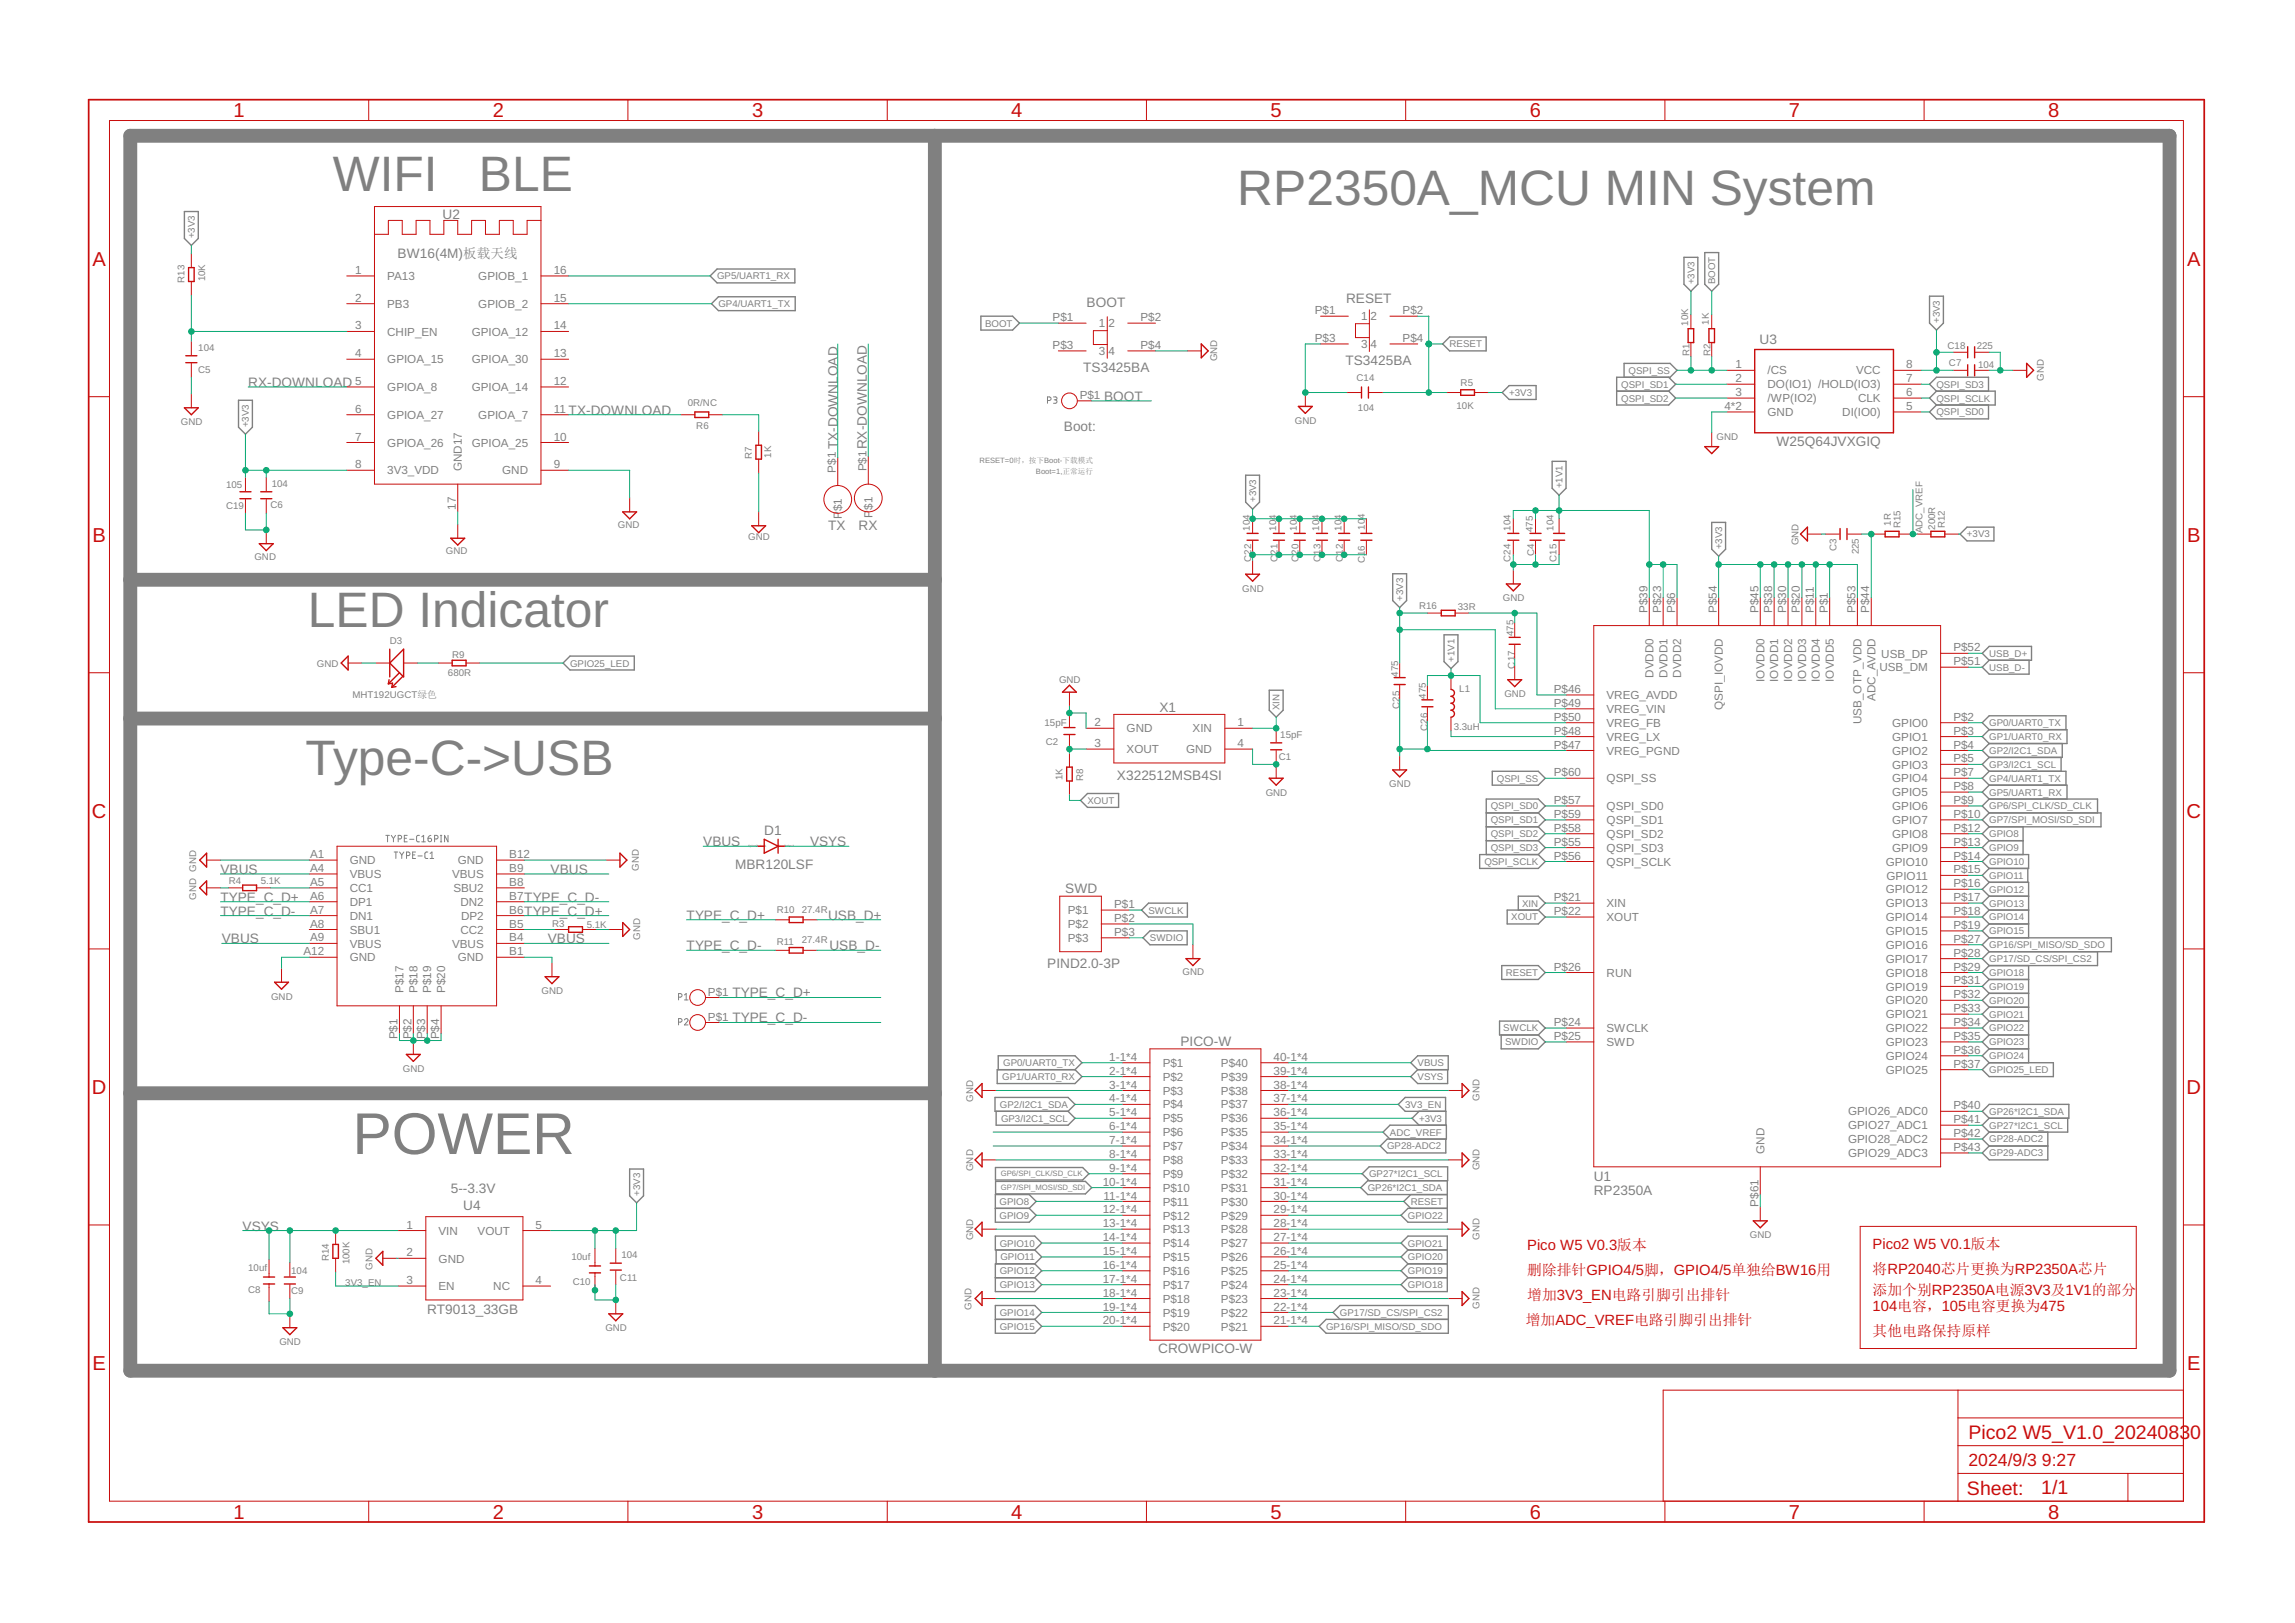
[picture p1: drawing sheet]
<svg xmlns="http://www.w3.org/2000/svg" width="420mm" height="297mm" viewBox="0 0 420 297" stroke-linecap="round" stroke-linejoin="round" font-family="sans-serif">
<defs><g id="words">
<text font-size="10.8" fill="#808080" x="64.5" y="211.2">POWER</text>
<g font-size="9.1" fill="#808080">
<text x="60.9" y="35">WIFI</text>
<text x="87.7" y="35">BLE</text>
<text x="226.5" y="37.5">RP2350A_MCU MIN System</text>
<text x="56.4" y="114.8">LED Indicator</text>
<text x="55.9" y="141.8">Type-C-&gt;USB</text>
</g>
<g font-size="3.7" fill="#c90d0c">
<text x="42.8" y="21.4">1</text>
<text x="90.2" y="21.4">2</text>
<text x="137.7" y="21.4">3</text>
<text x="185.1" y="21.4">4</text>
<text x="232.6" y="21.4">5</text>
<text x="280.1" y="21.4">6</text>
<text x="327.5" y="21.4">7</text>
<text x="375" y="21.4">8</text>
<text x="16.9" y="48.6">A</text>
<text x="400.4" y="48.6">A</text>
<text x="16.9" y="99.2">B</text>
<text x="400.4" y="99.2">B</text>
<text x="16.8" y="149.7">C</text>
<text x="400.3" y="149.7">C</text>
<text x="16.8" y="200.2">D</text>
<text x="400.3" y="200.2">D</text>
<text x="16.9" y="250.8">E</text>
<text x="400.4" y="250.8">E</text>
<text x="42.8" y="277.9">1</text>
<text x="90.2" y="277.9">2</text>
<text x="137.7" y="277.9">3</text>
<text x="185.1" y="277.9">4</text>
<text x="232.6" y="277.9">5</text>
<text x="280.1" y="277.9">6</text>
<text x="327.5" y="277.9">7</text>
<text x="375" y="277.9">8</text>
</g>
<g font-size="3.6" fill="#c90d0c">
<text x="360.4" y="263.3">Pico2 W5_V1.0_20240830</text>
<text x="360.1" y="273.6">Sheet:</text>
<text x="373.7" y="273.5">1/1</text>
</g>
<g font-size="3.2" fill="#c90d0c">
<text x="360.4" y="268.4">2024/9/3</text>
<text x="373.8" y="268.4">9:27</text>
</g>
<g font-size="2.7" fill="#c90d0c">
<text x="279.6" y="233.3">删除排针GPIO4/5脚，GPIO4/5单独给BW16用</text>
<text x="279.6" y="228.8">Pico W5 V0.3版本</text>
<text x="342.8" y="228.5">Pico2 W5 V0.1版本</text>
<text x="342.8" y="233.1">将RP2040芯片更换为RP2350A芯片</text>
<text x="279.6" y="237.9">增加3V3_EN电路引脚引出排针</text>
<text x="342.8" y="237.1">添加个别RP2350A电源3V3及1V1的部分</text>
<text x="342.8" y="240">104电容，105电容更换为475</text>
<text x="279.3" y="242.5">增加ADC_VREF电路引脚引出排针</text>
<text x="342.8" y="244.5">其他电路保持原样</text>
</g>
<g font-size="2.5" fill="#808080">
<text x="81" y="40">U2</text>
<text x="72.8" y="47.2">BW16(4M)板载天线</text>
<text x="198.9" y="56.2">BOOT</text>
<text x="246.4" y="55.5">RESET</text>
<text x="322.1" y="63">U3</text>
<text x="45.4" y="70.8">RX-DOWNLOAD</text>
<text x="198.3" y="68.1">TS3425BA</text>
<text x="246.3" y="66.8">TS3425BA</text>
<text x="104.1" y="75.9">TX-DOWNLOAD</text>
<text x="202.1" y="73.4">BOOT</text>
<text x="153.4" y="82.2" transform="rotate(-90 153.4 82.2)">TX-DOWNLOAD</text>
<text x="158.7" y="82.2" transform="rotate(-90 158.7 82.2)">RX-DOWNLOAD</text>
<text x="194.8" y="78.9">Boot:</text>
<text x="325.2" y="81.6">W25Q64JVXGIQ</text>
<text x="151.6" y="97">TX</text>
<text x="157.2" y="97">RX</text>
<text x="212.3" y="130.2">X1</text>
<text x="204.5" y="142.7">X322512MSB4SI</text>
<text x="128.7" y="154.9">VBUS</text>
<text x="139.9" y="152.9">D1</text>
<text x="148.3" y="154.9">VSYS</text>
<text x="40.4" y="160">VBUS</text>
<text x="100.8" y="160">VBUS</text>
<text x="134.6" y="159">MBR120LSF</text>
<text x="40.4" y="165">TYPE_C_D+</text>
<text x="40.4" y="167.6">TYPE_C_D-</text>
<text x="96" y="167.6">TYPE_C_D+</text>
<text x="96" y="165">TYPE_C_D-</text>
<text x="195" y="163.5">SWD</text>
<text x="40.6" y="172.7">VBUS</text>
<text x="100.3" y="172.7">VBUS</text>
<text x="125.7" y="168.3">TYPE_C_D+</text>
<text x="125.7" y="173.9">TYPE_C_D-</text>
<text x="151.6" y="168.3">USB_D+</text>
<text x="151.9" y="173.9">USB_D-</text>
<text x="191.7" y="177.2">PIND2.0-3P</text>
<text x="134.1" y="182.6">TYPE_C_D+</text>
<text x="134.1" y="187.1">TYPE_C_D-</text>
<text x="216.1" y="191.4">PICO-W</text>
<text x="82.5" y="218.4">5--3.3V</text>
<text x="84.8" y="221.4">U4</text>
<text x="291.8" y="218.6">RP2350A</text>
<text x="291.8" y="216.1">U1</text>
<text x="44.4" y="225.2">VSY</text>
<text x="49.4" y="225.2">S</text>
<text x="78.2" y="240.5">RT9013_33GB</text>
<text x="212" y="247.6">CROWPICO-W</text>
</g>
<g font-size="2.1" fill="#808080">
<text x="65" y="50.1">1</text>
<text x="70.9" y="51.3">PA13</text>
<text x="87.5" y="51.3">GPIOB_1</text>
<text x="101.4" y="50.1">16</text>
<text x="65" y="55.2">2</text>
<text x="70.9" y="56.3">PB3</text>
<text x="87.5" y="56.3">GPIOB_2</text>
<text x="101.4" y="55.2">15</text>
<text x="192.7" y="58.8">P$1</text>
<text x="201.2" y="59.9">1</text>
<text x="202.9" y="59.9">2</text>
<text x="208.8" y="58.8">P$2</text>
<text x="240.7" y="57.5">P$1</text>
<text x="249.2" y="58.6">1</text>
<text x="250.9" y="58.6">2</text>
<text x="256.8" y="57.5">P$2</text>
<text x="65" y="60.3">3</text>
<text x="65" y="65.4">4</text>
<text x="70.9" y="61.4">CHIP_EN</text>
<text x="86.4" y="61.4">GPIOA_12</text>
<text x="101.4" y="60.3">14</text>
<text x="101.4" y="65.4">13</text>
<text x="192.7" y="63.9">P$3</text>
<text x="201.2" y="65">3</text>
<text x="202.9" y="65">4</text>
<text x="208.8" y="63.9">P$4</text>
<text x="240.7" y="62.6">P$3</text>
<text x="249.2" y="63.7">3</text>
<text x="250.9" y="63.7">4</text>
<text x="256.8" y="62.6">P$4</text>
<text x="65" y="70.5">5</text>
<text x="70.9" y="71.6">GPIOA_8</text>
<text x="70.9" y="66.5">GPIOA_15</text>
<text x="86.4" y="71.6">GPIOA_14</text>
<text x="86.4" y="66.5">GPIOA_30</text>
<text x="101.4" y="70.5">12</text>
<text x="317.7" y="67.4">1</text>
<text x="317.7" y="70">2</text>
<text x="323.6" y="68.5">/CS</text>
<text x="323.6" y="71.1">DO(IO1) /HOLD(IO3)</text>
<text x="339.8" y="68.5">VCC</text>
<text x="349" y="70">7</text>
<text x="349" y="67.4">8</text>
<text x="65" y="75.5">6</text>
<text x="70.9" y="76.7">GPIOA_27</text>
<text x="87.5" y="76.7">GPIOA_7</text>
<text x="101.4" y="75.5">11</text>
<text x="197.7" y="73">P$1</text>
<text x="315.7" y="75">4*2</text>
<text x="317.7" y="72.5">3</text>
<text x="323.6" y="73.6">/WP(IO2)</text>
<text x="323.6" y="76.2">GND</text>
<text x="337.3" y="76.2">DI(IO0)</text>
<text x="340.2" y="73.6">CLK</text>
<text x="349" y="72.5">6</text>
<text x="349" y="75">5</text>
<text x="65" y="80.6">7</text>
<text x="70.9" y="81.7">GPIOA_26</text>
<text x="86.4" y="81.7">GPIOA_25</text>
<text x="101.4" y="80.6">10</text>
<text x="65" y="85.7">8</text>
<text x="70.9" y="86.8">3V3_VDD</text>
<text x="84.6" y="86.3" transform="rotate(-90 84.6 86.3)">GND17</text>
<text x="91.9" y="86.8">GND</text>
<text x="101.4" y="85.7">9</text>
<text x="153" y="86.5" transform="rotate(-90 153 86.5)">P$1</text>
<text x="158.6" y="86.3" transform="rotate(-90 158.6 86.3)">P$1</text>
<text x="83.4" y="93.3" transform="rotate(-90 83.4 93.3)">17</text>
<text x="154.1" y="95" transform="rotate(-90 154.1 95)">P$1</text>
<text x="159.7" y="94.7" transform="rotate(-90 159.7 94.7)">P$1</text>
<text x="301.6" y="112.2" transform="rotate(-90 301.6 112.2)">P$39</text>
<text x="304.1" y="112.2" transform="rotate(-90 304.1 112.2)">P$23</text>
<text x="306.7" y="112.2" transform="rotate(-90 306.7 112.2)">P$6</text>
<text x="314.3" y="112.2" transform="rotate(-90 314.3 112.2)">P$54</text>
<text x="321.9" y="112.2" transform="rotate(-90 321.9 112.2)">P$45</text>
<text x="324.5" y="112.2" transform="rotate(-90 324.5 112.2)">P$38</text>
<text x="327" y="112.2" transform="rotate(-90 327 112.2)">P$30</text>
<text x="329.5" y="112.2" transform="rotate(-90 329.5 112.2)">P$20</text>
<text x="332.1" y="112.2" transform="rotate(-90 332.1 112.2)">P$11</text>
<text x="334.6" y="112.2" transform="rotate(-90 334.6 112.2)">P$1</text>
<text x="339.7" y="112.2" transform="rotate(-90 339.7 112.2)">P$53</text>
<text x="342.2" y="112.2" transform="rotate(-90 342.2 112.2)">P$44</text>
<text x="357.6" y="119.2">P$52</text>
<text x="302.7" y="124.1" transform="rotate(-90 302.7 124.1)">DVDD0</text>
<text x="305.3" y="124.1" transform="rotate(-90 305.3 124.1)">DVDD1</text>
<text x="307.8" y="124.1" transform="rotate(-90 307.8 124.1)">DVDD2</text>
<text x="323" y="124.8" transform="rotate(-90 323 124.8)">IOVDD0</text>
<text x="325.6" y="124.8" transform="rotate(-90 325.6 124.8)">IOVDD1</text>
<text x="328.1" y="124.8" transform="rotate(-90 328.1 124.8)">IOVDD2</text>
<text x="330.6" y="124.8" transform="rotate(-90 330.6 124.8)">IOVDD3</text>
<text x="333.2" y="124.8" transform="rotate(-90 333.2 124.8)">IOVDD4</text>
<text x="335.7" y="124.8" transform="rotate(-90 335.7 124.8)">IOVDD5</text>
<text x="344.1" y="122.9">USB_DM</text>
<text x="344.4" y="120.3">USB_DP</text>
<text x="357.6" y="121.8">P$51</text>
<text x="284.5" y="126.8">P$46</text>
<text x="284.5" y="129.4">P$49</text>
<text x="284.5" y="131.9">P$50</text>
<text x="294.1" y="128">VREG_AVDD</text>
<text x="294.1" y="130.5">VREG_VIN</text>
<text x="315.4" y="129.9" transform="rotate(-90 315.4 129.9)">QSPI_IOVDD</text>
<text x="343.3" y="128.3" transform="rotate(-90 343.3 128.3)">ADC_AVDD</text>
<text x="357.6" y="131.9">P$2</text>
<text x="200.4" y="132.9">2</text>
<text x="200.4" y="136.7">3</text>
<text x="206.3" y="134.1">GND</text>
<text x="206.3" y="137.9">XOUT</text>
<text x="217.1" y="137.9">GND</text>
<text x="218.3" y="134.1">XIN</text>
<text x="226.6" y="136.7">4</text>
<text x="226.6" y="132.9">1</text>
<text x="284.5" y="137">P$47</text>
<text x="284.5" y="134.5">P$48</text>
<text x="294.1" y="133">VREG_FB</text>
<text x="294.1" y="135.6">VREG_LX</text>
<text x="340.8" y="132.5" transform="rotate(-90 340.8 132.5)">USB_OTP_VDD</text>
<text x="346.4" y="133">GPIO0</text>
<text x="346.4" y="135.6">GPIO1</text>
<text x="357.6" y="134.5">P$3</text>
<text x="357.6" y="137">P$4</text>
<text x="284.5" y="142.1">P$60</text>
<text x="294.1" y="138.1">VREG_PGND</text>
<text x="294.1" y="143.2">QSPI_SS</text>
<text x="346.4" y="138.1">GPIO2</text>
<text x="346.4" y="140.7">GPIO3</text>
<text x="346.4" y="143.2">GPIO4</text>
<text x="357.6" y="139.5">P$5</text>
<text x="357.6" y="142.1">P$7</text>
<text x="284.5" y="147.2">P$57</text>
<text x="284.5" y="149.7">P$59</text>
<text x="294.1" y="148.3">QSPI_SD0</text>
<text x="346.4" y="145.7">GPIO5</text>
<text x="346.4" y="148.3">GPIO6</text>
<text x="357.6" y="144.6">P$8</text>
<text x="357.6" y="147.2">P$9</text>
<text x="357.6" y="149.7">P$10</text>
<text x="284.5" y="152.2">P$58</text>
<text x="284.5" y="154.8">P$55</text>
<text x="294.1" y="150.8">QSPI_SD1</text>
<text x="294.1" y="153.4">QSPI_SD2</text>
<text x="294.1" y="155.9">QSPI_SD3</text>
<text x="346.4" y="150.8">GPIO7</text>
<text x="346.4" y="153.4">GPIO8</text>
<text x="346.4" y="155.9">GPIO9</text>
<text x="357.6" y="152.2">P$12</text>
<text x="357.6" y="154.8">P$13</text>
<text x="56.8" y="157.1">A1</text>
<text x="56.8" y="159.6">A4</text>
<text x="64" y="158.2">GND</text>
<text x="64" y="160.7">VBUS</text>
<text x="82.8" y="160.7">VBUS</text>
<text x="83.8" y="158.2">GND</text>
<text x="93.2" y="157.1">B12</text>
<text x="93.2" y="159.6">B9</text>
<text x="284.5" y="157.3">P$56</text>
<text x="294.1" y="158.4">QSPI_SCLK</text>
<text x="345.2" y="158.4">GPIO10</text>
<text x="345.4" y="161">GPIO11</text>
<text x="357.6" y="157.3">P$14</text>
<text x="357.6" y="159.9">P$15</text>
<text x="56.8" y="162.1">A5</text>
<text x="56.8" y="167.2">A7</text>
<text x="56.8" y="164.7">A6</text>
<text x="64" y="163.3">CC1</text>
<text x="64" y="165.8">DP1</text>
<text x="83" y="163.3">SBU2</text>
<text x="84.3" y="165.8">DN2</text>
<text x="93.2" y="164.7">B7</text>
<text x="93.2" y="167.2">B6</text>
<text x="93.2" y="162.1">B8</text>
<text x="195.5" y="167.3">P$1</text>
<text x="204" y="166.2">P$1</text>
<text x="284.5" y="164.9">P$21</text>
<text x="284.5" y="167.5">P$22</text>
<text x="294.1" y="166.1">XIN</text>
<text x="345.2" y="163.5">GPIO12</text>
<text x="345.2" y="166.1">GPIO13</text>
<text x="357.6" y="162.4">P$16</text>
<text x="357.6" y="164.9">P$17</text>
<text x="357.6" y="167.5">P$18</text>
<text x="56.8" y="169.8">A8</text>
<text x="56.8" y="172.3">A9</text>
<text x="64" y="168.3">DN1</text>
<text x="64" y="170.9">SBU1</text>
<text x="64" y="173.4">VBUS</text>
<text x="82.8" y="173.4">VBUS</text>
<text x="84.3" y="170.9">CC2</text>
<text x="84.4" y="168.3">DP2</text>
<text x="93.2" y="169.8">B5</text>
<text x="93.2" y="172.3">B4</text>
<text x="195.5" y="169.9">P$2</text>
<text x="195.5" y="172.4">P$3</text>
<text x="204" y="168.7">P$2</text>
<text x="204" y="171.3">P$3</text>
<text x="294.1" y="168.6">XOUT</text>
<text x="345.2" y="168.6">GPIO14</text>
<text x="345.2" y="171.1">GPIO15</text>
<text x="345.2" y="173.7">GPIO16</text>
<text x="357.6" y="170">P$19</text>
<text x="357.6" y="172.6">P$27</text>
<text x="55.6" y="174.8">A12</text>
<text x="64" y="176">GND</text>
<text x="83.8" y="176">GND</text>
<text x="93.2" y="174.8">B1</text>
<text x="284.5" y="177.6">P$26</text>
<text x="294.1" y="178.7">RUN</text>
<text x="345.2" y="176.2">GPIO17</text>
<text x="345.2" y="178.7">GPIO18</text>
<text x="357.6" y="175.1">P$28</text>
<text x="357.6" y="177.6">P$29</text>
<text x="73.9" y="181.7" transform="rotate(-90 73.9 181.7)">P$17</text>
<text x="76.4" y="181.7" transform="rotate(-90 76.4 181.7)">P$18</text>
<text x="79" y="181.7" transform="rotate(-90 79 181.7)">P$19</text>
<text x="81.5" y="181.7" transform="rotate(-90 81.5 181.7)">P$20</text>
<text x="129.6" y="182.2">P$1</text>
<text x="345.2" y="181.3">GPIO19</text>
<text x="345.2" y="183.8">GPIO20</text>
<text x="357.6" y="180.2">P$31</text>
<text x="357.6" y="182.7">P$32</text>
<text x="357.6" y="185.3">P$33</text>
<text x="72.8" y="190.2" transform="rotate(-90 72.8 190.2)">P$1</text>
<text x="75.3" y="190.2" transform="rotate(-90 75.3 190.2)">P$2</text>
<text x="77.8" y="190.2" transform="rotate(-90 77.8 190.2)">P$3</text>
<text x="80.4" y="190.2" transform="rotate(-90 80.4 190.2)">P$4</text>
<text x="129.6" y="186.8">P$1</text>
<text x="284.5" y="187.8">P$24</text>
<text x="284.5" y="190.3">P$25</text>
<text x="294.1" y="188.9">SWCLK</text>
<text x="294.1" y="191.4">SWD</text>
<text x="345.2" y="186.4">GPIO21</text>
<text x="345.2" y="188.9">GPIO22</text>
<text x="345.2" y="191.4">GPIO23</text>
<text x="357.6" y="187.8">P$34</text>
<text x="357.6" y="190.3">P$35</text>
<text x="203.1" y="194.1">1-1*4</text>
<text x="203.1" y="196.7">2-1*4</text>
<text x="212.9" y="195.3">P$1</text>
<text x="212.9" y="197.8">P$2</text>
<text x="223.5" y="197.8">P$39</text>
<text x="223.5" y="195.3">P$40</text>
<text x="233.2" y="196.7">39-1*4</text>
<text x="233.2" y="194.1">40-1*4</text>
<text x="345.2" y="194">GPIO24</text>
<text x="345.2" y="196.5">GPIO25</text>
<text x="357.6" y="192.9">P$36</text>
<text x="357.6" y="195.4">P$37</text>
<text x="203.1" y="199.2">3-1*4</text>
<text x="203.1" y="201.8">4-1*4</text>
<text x="212.9" y="200.3">P$3</text>
<text x="212.9" y="202.9">P$4</text>
<text x="223.5" y="202.9">P$37</text>
<text x="223.5" y="200.3">P$38</text>
<text x="233.2" y="201.8">37-1*4</text>
<text x="233.2" y="199.2">38-1*4</text>
<text x="357.6" y="203">P$40</text>
<text x="203.1" y="204.3">5-1*4</text>
<text x="203.1" y="206.8">6-1*4</text>
<text x="203.1" y="209.4">7-1*4</text>
<text x="212.9" y="205.4">P$5</text>
<text x="212.9" y="208">P$6</text>
<text x="223.5" y="208">P$35</text>
<text x="223.5" y="205.4">P$36</text>
<text x="233.2" y="209.4">34-1*4</text>
<text x="233.2" y="206.8">35-1*4</text>
<text x="233.2" y="204.3">36-1*4</text>
<text x="338.3" y="206.7">GPIO27_ADC1</text>
<text x="338.3" y="204.1">GPIO26_ADC0</text>
<text x="338.3" y="209.2">GPIO28_ADC2</text>
<text x="357.6" y="205.6">P$41</text>
<text x="357.6" y="208.1">P$42</text>
<text x="203.1" y="211.9">8-1*4</text>
<text x="203.1" y="214.5">9-1*4</text>
<text x="212.9" y="210.5">P$7</text>
<text x="212.9" y="213">P$8</text>
<text x="212.9" y="215.6">P$9</text>
<text x="223.5" y="215.6">P$32</text>
<text x="223.5" y="213">P$33</text>
<text x="223.5" y="210.5">P$34</text>
<text x="233.2" y="214.5">32-1*4</text>
<text x="233.2" y="211.9">33-1*4</text>
<text x="323" y="211.2" transform="rotate(-90 323 211.2)">GND</text>
<text x="338.3" y="211.8">GPIO29_ADC3</text>
<text x="357.6" y="210.6">P$43</text>
<text x="201.9" y="217">10-1*4</text>
<text x="202" y="219.5">11-1*4</text>
<text x="212.9" y="218.1">P$10</text>
<text x="212.9" y="220.7">P$11</text>
<text x="223.5" y="220.7">P$30</text>
<text x="223.5" y="218.1">P$31</text>
<text x="233.2" y="219.5">30-1*4</text>
<text x="233.2" y="217">31-1*4</text>
<text x="321.9" y="220.9" transform="rotate(-90 321.9 220.9)">P$61</text>
<text x="74.4" y="224.9">1</text>
<text x="80.3" y="226">VIN</text>
<text x="87.4" y="226">VOUT</text>
<text x="98.1" y="224.9">5</text>
<text x="201.9" y="222.1">12-1*4</text>
<text x="201.9" y="224.6">13-1*4</text>
<text x="201.9" y="227.2">14-1*4</text>
<text x="212.9" y="223.2">P$12</text>
<text x="212.9" y="225.7">P$13</text>
<text x="223.5" y="225.7">P$28</text>
<text x="223.5" y="223.2">P$29</text>
<text x="233.2" y="227.2">27-1*4</text>
<text x="233.2" y="224.6">28-1*4</text>
<text x="233.2" y="222.1">29-1*4</text>
<text x="74.4" y="229.9">2</text>
<text x="80.3" y="231.1">GND</text>
<text x="201.9" y="229.7">15-1*4</text>
<text x="201.9" y="232.2">16-1*4</text>
<text x="212.9" y="228.3">P$14</text>
<text x="212.9" y="230.8">P$15</text>
<text x="212.9" y="233.3">P$16</text>
<text x="223.5" y="233.3">P$25</text>
<text x="223.5" y="230.8">P$26</text>
<text x="223.5" y="228.3">P$27</text>
<text x="233.2" y="232.2">25-1*4</text>
<text x="233.2" y="229.7">26-1*4</text>
<text x="74.4" y="235">3</text>
<text x="80.3" y="236.1">EN</text>
<text x="90.3" y="236.1">NC</text>
<text x="98.1" y="235">4</text>
<text x="201.9" y="234.8">17-1*4</text>
<text x="201.9" y="237.3">18-1*4</text>
<text x="201.9" y="239.9">19-1*4</text>
<text x="212.9" y="235.9">P$17</text>
<text x="212.9" y="238.4">P$18</text>
<text x="223.5" y="238.4">P$23</text>
<text x="223.5" y="235.9">P$24</text>
<text x="233.2" y="239.9">22-1*4</text>
<text x="233.2" y="237.3">23-1*4</text>
<text x="233.2" y="234.8">24-1*4</text>
<text x="201.9" y="242.4">20-1*4</text>
<text x="212.9" y="241">P$19</text>
<text x="212.9" y="243.5">P$20</text>
<text x="223.5" y="243.5">P$21</text>
<text x="223.5" y="241">P$22</text>
<text x="233.2" y="242.4">21-1*4</text>
</g>
<g font-size="1.8" fill="#808080">
<text x="35.7" y="43.6" transform="rotate(-90 35.7 43.6)">+3V3</text>
<text x="33.8" y="51.8" transform="rotate(-90 33.8 51.8)">R13</text>
<text x="37.6" y="51.5" transform="rotate(-90 37.6 51.5)">10K</text>
<text x="131.3" y="51.1">GP5/UART1_RX</text>
<text x="310.2" y="52" transform="rotate(-90 310.2 52)">+3V3</text>
<text x="314" y="52" transform="rotate(-90 314 52)">BOOT</text>
<text x="131.5" y="56.2">GP4/UART1_TX</text>
<text x="180.3" y="59.8">BOOT</text>
<text x="309.1" y="59.6" transform="rotate(-90 309.1 59.6)">10K</text>
<text x="312.9" y="59.4" transform="rotate(-90 312.9 59.4)">1K</text>
<text x="355.2" y="59.1" transform="rotate(-90 355.2 59.1)">+3V3</text>
<text x="36.3" y="64.2">104</text>
<text x="265.4" y="63.6">RESET</text>
<text x="309.3" y="65.2" transform="rotate(-90 309.3 65.2)">R1</text>
<text x="313.1" y="65.2" transform="rotate(-90 313.1 65.2)">R2</text>
<text x="356.6" y="64">C18</text>
<text x="361.9" y="64">225</text>
<text x="36.3" y="68.3">C5</text>
<text x="222.8" y="66.1" transform="rotate(-90 222.8 66.1)">GND</text>
<text x="248.4" y="69.8">C14</text>
<text x="267.4" y="70.6">R5</text>
<text x="296.8" y="70.9">QSPI_SD1</text>
<text x="298.2" y="68.4">QSPI_SS</text>
<text x="354.5" y="70.9">QSPI_SD3</text>
<text x="356.8" y="67">C7</text>
<text x="362.1" y="67.3">104</text>
<text x="374.2" y="69.7" transform="rotate(-90 374.2 69.7)">GND</text>
<text x="33.1" y="77.8">GND</text>
<text x="125.9" y="74.4">0R/NC</text>
<text x="237.1" y="77.5">GND</text>
<text x="248.6" y="75.1">104</text>
<text x="266.6" y="74.9">10K</text>
<text x="276.3" y="72.5">+3V3</text>
<text x="296.8" y="73.5">QSPI_SD2</text>
<text x="354.5" y="76">QSPI_SD0</text>
<text x="354.5" y="73.5">QSPI_SCLK</text>
<text x="45.6" y="78.2" transform="rotate(-90 45.6 78.2)">+3V3</text>
<text x="127.5" y="78.4">R6</text>
<text x="141.2" y="83.8" transform="rotate(-90 141.2 83.8)">1K</text>
<text x="314.3" y="80.6">GND</text>
<text x="41.4" y="89.4">105</text>
<text x="49.8" y="89.1">104</text>
<text x="137.6" y="84" transform="rotate(-90 137.6 84)">R7</text>
<text x="286.1" y="89.4" transform="rotate(-90 286.1 89.4)">+1V1</text>
<text x="41.4" y="93.2">C19</text>
<text x="49.5" y="92.9">C6</text>
<text x="229.9" y="91.9" transform="rotate(-90 229.9 91.9)">+3V3</text>
<text x="249.9" y="94.9" transform="rotate(-90 249.9 94.9)">4</text>
<text x="81.6" y="101.4">GND</text>
<text x="113.1" y="96.6">GND</text>
<text x="137" y="98.9">GND</text>
<text x="228.8" y="97.2" transform="rotate(-90 228.8 97.2)">104</text>
<text x="233.6" y="97.2" transform="rotate(-90 233.6 97.2)">104</text>
<text x="233.9" y="101.5" transform="rotate(-90 233.9 101.5)">21</text>
<text x="237.4" y="97.2" transform="rotate(-90 237.4 97.2)">104</text>
<text x="237.7" y="101.5" transform="rotate(-90 237.7 101.5)">20</text>
<text x="241.5" y="97.2" transform="rotate(-90 241.5 97.2)">104</text>
<text x="241.8" y="101.5" transform="rotate(-90 241.8 101.5)">13</text>
<text x="245.6" y="97.2" transform="rotate(-90 245.6 97.2)">104</text>
<text x="245.8" y="101.5" transform="rotate(-90 245.8 101.5)">12</text>
<text x="249.9" y="96.9" transform="rotate(-90 249.9 96.9)">10</text>
<text x="276.6" y="97.2" transform="rotate(-90 276.6 97.2)">104</text>
<text x="280.6" y="97.4" transform="rotate(-90 280.6 97.4)">475</text>
<text x="280.9" y="101.8" transform="rotate(-90 280.9 101.8)">C4</text>
<text x="284.4" y="97.2" transform="rotate(-90 284.4 97.2)">104</text>
<text x="315.3" y="100.5" transform="rotate(-90 315.3 100.5)">+3V3</text>
<text x="329.3" y="99.8" transform="rotate(-90 329.3 99.8)">GND</text>
<text x="336.2" y="100.8" transform="rotate(-90 336.2 100.8)">C3</text>
<text x="340.3" y="101.5" transform="rotate(-90 340.3 101.5)">225</text>
<text x="346.1" y="96.2" transform="rotate(-90 346.1 96.2)">1R</text>
<text x="347.9" y="96.7" transform="rotate(-90 347.9 96.7)">R15</text>
<text x="352" y="97.6" transform="rotate(-90 352 97.6)">ADC_VREF</text>
<text x="354.3" y="97" transform="rotate(-90 354.3 97)">200R</text>
<text x="356" y="96.7" transform="rotate(-90 356 96.7)">R12</text>
<text x="360.1" y="98.4">+3V3</text>
<text x="46.6" y="102.4">GND</text>
<text x="229.1" y="102.8" transform="rotate(-90 229.1 102.8)">C22</text>
<text x="233.9" y="102.8" transform="rotate(-90 233.9 102.8)">C</text>
<text x="237.7" y="102.8" transform="rotate(-90 237.7 102.8)">C</text>
<text x="241.8" y="102.8" transform="rotate(-90 241.8 102.8)">C</text>
<text x="245.8" y="102.8" transform="rotate(-90 245.8 102.8)">C</text>
<text x="249.9" y="103" transform="rotate(-90 249.9 103)">C16</text>
<text x="276.6" y="102.8" transform="rotate(-90 276.6 102.8)">C24</text>
<text x="284.9" y="102.8" transform="rotate(-90 284.9 102.8)">C15</text>
<text x="227.4" y="108.3">GND</text>
<text x="256.9" y="109.9" transform="rotate(-90 256.9 109.9)">+3V3</text>
<text x="259.8" y="111.5">R16</text>
<text x="266.9" y="111.7">33R</text>
<text x="275.2" y="110.1">GND</text>
<text x="71.3" y="117.8">D3</text>
<text x="277.1" y="116.5" transform="rotate(-90 277.1 116.5)">475</text>
<text x="58" y="122">GND</text>
<text x="82" y="123.6">680R</text>
<text x="82.8" y="120.3">R9</text>
<text x="104.4" y="122">GPIO25_LED</text>
<text x="193.9" y="125">GND</text>
<text x="256" y="123.8" transform="rotate(-90 256 123.8)">475</text>
<text x="266.3" y="121.1" transform="rotate(-90 266.3 121.1)">+1V1</text>
<text x="277.3" y="122.4" transform="rotate(-90 277.3 122.4)">C17</text>
<text x="364.2" y="120.2">USB_D+</text>
<text x="364.2" y="122.8">USB_D-</text>
<text x="64.5" y="127.7">MHT192UGCT绿色</text>
<text x="234.3" y="130" transform="rotate(-90 234.3 130)">XIN</text>
<text x="256.2" y="129.7" transform="rotate(-90 256.2 129.7)">C25</text>
<text x="261.1" y="127.9" transform="rotate(-90 261.1 127.9)">475</text>
<text x="267.2" y="126.7">L1</text>
<text x="275.4" y="127.6">GND</text>
<text x="191.2" y="132.8">15pF</text>
<text x="191.5" y="136.3">C2</text>
<text x="234.4" y="135.1">15pF</text>
<text x="261.3" y="133.8" transform="rotate(-90 261.3 133.8)">C26</text>
<text x="266.1" y="133.5">3.3uH</text>
<text x="364.2" y="138">GP2/I2C1_SDA</text>
<text x="364.2" y="132.9">GP0/UART0_TX</text>
<text x="364.2" y="135.4">GP1/UART0_RX</text>
<text x="194.5" y="142.8" transform="rotate(-90 194.5 142.8)">1K</text>
<text x="198.3" y="142.9" transform="rotate(-90 198.3 142.9)">R8</text>
<text x="234.1" y="139.1">C1</text>
<text x="274" y="143.1">QSPI_SS</text>
<text x="364.2" y="140.5">GP3/I2C1_SCL</text>
<text x="364.2" y="143.1">GP4/UART1_TX</text>
<text x="199.1" y="147.1">XOUT</text>
<text x="231.7" y="145.6">GND</text>
<text x="254.3" y="144.1">GND</text>
<text x="272.9" y="148.1">QSPI_SD0</text>
<text x="364.2" y="148.1">GP6/SPI_CLK/SD_CLK</text>
<text x="364.2" y="145.6">GP5/UART1_RX</text>
<text x="272.9" y="150.7">QSPI_SD1</text>
<text x="272.9" y="153.2">QSPI_SD2</text>
<text x="272.9" y="155.8">QSPI_SD3</text>
<text x="364.2" y="153.2">GPIO8</text>
<text x="364.2" y="155.8">GPIO9</text>
<text x="364.2" y="150.7">GP7/SPI_MOSI/SD_SDI</text>
<text x="41.9" y="161.7">R4</text>
<text x="47.7" y="161.7">5.1K</text>
<text x="116.9" y="159.3" transform="rotate(-90 116.9 159.3)">GND</text>
<text x="271.7" y="158.3">QSPI_SCLK</text>
<text x="364.2" y="158.3">GPIO10</text>
<text x="364.2" y="160.8">GPIO11</text>
<text x="35.9" y="164.7" transform="rotate(-90 35.9 164.7)">GND GND</text>
<text x="142.2" y="167.1">R10</text>
<text x="146.8" y="167.1">27.4R</text>
<text x="210.3" y="167.2">SWCLK</text>
<text x="278.7" y="165.9">XIN</text>
<text x="364.2" y="163.4">GPIO12</text>
<text x="364.2" y="165.9">GPIO13</text>
<text x="101.1" y="169.6">R3</text>
<text x="107.4" y="169.9">5.1K</text>
<text x="117.2" y="172" transform="rotate(-90 117.2 172)">GND</text>
<text x="142.2" y="172.9">R11</text>
<text x="146.8" y="172.7">27.4R</text>
<text x="210.5" y="172.3">SWDIO</text>
<text x="276.7" y="168.5">XOUT</text>
<text x="364.2" y="168.5">GPIO14</text>
<text x="364.2" y="171">GPIO15</text>
<text x="364.2" y="173.5">GP16/SPI_MISO/SD_SDO</text>
<text x="216.5" y="178.4">GND</text>
<text x="275.7" y="178.6">RESET</text>
<text x="364.2" y="176.1">GP17/SD_CS/SPI_CS2</text>
<text x="364.2" y="178.6">GPIO18</text>
<text x="49.6" y="182.9">GND</text>
<text x="99.2" y="181.9">GND</text>
<text x="364.2" y="181.2">GPIO19</text>
<text x="364.2" y="183.7">GPIO20</text>
<text x="275.2" y="188.8">SWCLK</text>
<text x="275.5" y="191.3">SWDIO</text>
<text x="364.2" y="191.3">GPIO23</text>
<text x="364.2" y="186.2">GPIO21</text>
<text x="364.2" y="188.8">GPIO22</text>
<text x="73.8" y="196.1">GND</text>
<text x="183.5" y="197.7">GP1/UART0_RX</text>
<text x="183.7" y="195.1">GP0/UART0_TX</text>
<text x="259.5" y="197.7">VSYS</text>
<text x="259.5" y="195.1">VBUS</text>
<text x="364.2" y="193.9">GPIO24</text>
<text x="364.2" y="196.4">GPIO25_LED</text>
<text x="178.1" y="201.6" transform="rotate(-90 178.1 201.6)">GND</text>
<text x="183.1" y="202.7">GP2/I2C1_SDA</text>
<text x="257.3" y="202.7">3V3_EN</text>
<text x="270.8" y="201.5" transform="rotate(-90 270.8 201.5)">GND</text>
<text x="183.3" y="205.3">GP3/I2C1_SCL</text>
<text x="254.5" y="207.8">ADC_VREF</text>
<text x="259.8" y="205.3">+3V3</text>
<text x="364.2" y="209.1">GP28-ADC2</text>
<text x="364.2" y="204">GP26*I2C1_SDA</text>
<text x="364.2" y="206.6">GP27*I2C1_SCL</text>
<text x="178.1" y="214.3" transform="rotate(-90 178.1 214.3)">GND</text>
<text x="250.6" y="215.4">GP27*I2C1_SCL</text>
<text x="253.9" y="210.4">GP28-ADC2</text>
<text x="270.8" y="214.2" transform="rotate(-90 270.8 214.2)">GND</text>
<text x="364.2" y="211.6">GP29-ADC3</text>
<text x="117.2" y="218.9" transform="rotate(-90 117.2 218.9)">+3V3</text>
<text x="183" y="220.5">GPIO8</text>
<text x="250.4" y="218">GP26*I2C1_SDA</text>
<text x="258.3" y="220.5">RESET</text>
<text x="178.1" y="227" transform="rotate(-90 178.1 227)">GND</text>
<text x="183" y="223.1">GPIO9</text>
<text x="257.8" y="223.1">GPIO22</text>
<text x="270.8" y="226.9" transform="rotate(-90 270.8 226.9)">GND</text>
<text x="320.4" y="226.6">GND</text>
<text x="45.4" y="232.6">10uf</text>
<text x="53.3" y="233.1">104</text>
<text x="60.2" y="230.8" transform="rotate(-90 60.2 230.8)">R14</text>
<text x="64" y="231.4" transform="rotate(-90 64 231.4)">100K</text>
<text x="68.2" y="232.4" transform="rotate(-90 68.2 232.4)">GND</text>
<text x="104.6" y="230.6">10uf</text>
<text x="113.8" y="230.3">104</text>
<text x="183" y="228.1">GPIO10</text>
<text x="183" y="233.2">GPIO12</text>
<text x="183.2" y="230.7">GPIO11</text>
<text x="257.8" y="233.2">GPIO19</text>
<text x="257.8" y="230.7">GPIO20</text>
<text x="257.8" y="228.1">GPIO21</text>
<text x="45.4" y="236.7">C8</text>
<text x="53.3" y="236.9">C9</text>
<text x="63.2" y="235.4">3V3_EN</text>
<text x="104.9" y="235.1">C10</text>
<text x="113.5" y="234.4">C11</text>
<text x="177.9" y="239.7" transform="rotate(-90 177.9 239.7)">GND</text>
<text x="183" y="235.8">GPIO13</text>
<text x="257.8" y="235.8">GPIO18</text>
<text x="270.8" y="239.6" transform="rotate(-90 270.8 239.6)">GND</text>
<text x="110.8" y="243.6">GND</text>
<text x="183" y="240.8">GPIO14</text>
<text x="183" y="243.4">GPIO15</text>
<text x="242.8" y="243.4">GP16/SPI_MISO/SD_SDO</text>
<text x="245.3" y="240.8">GP17/SD_CS/SPI_CS2</text>
<text x="51.2" y="246.2">GND</text>
</g>
<g font-size="1.4" fill="#808080">
<text x="179.3" y="84.8">RESET=0时，按下Boot-下载模式</text>
<text x="189.7" y="86.8">Boot=1,正常运行</text>
<text x="183.2" y="215.3">GP6/SPI_CLK/SD_CLK</text>
<text x="183.2" y="217.9">GP7/SPI_MOSI/SD_SDI</text>
</g>
<g font-size=".6" fill="#808080">
<text x="137" y="155.1">SpiceOrder 1</text>
<text x="142" y="155.1">SpiceOrder 2</text>
</g>
</g></defs>
<g fill="none" stroke="#808080" stroke-width=".18">
<path d="M191.8 73.3l.6-.1v-.4l-.6-.2v1.2M192.9 72.6l.5 .1 .1 .2v.2l-.5 .1M193.2 73.2l.2 .1v.4l-.5 .1M70.6 152.9h.7M71 152.9v1.2M71.6 152.9l.4 .6M72 153.5v.6M72.2 155.9h.6M72.4 152.9l-.4 .6M72.5 155.9v1.2M72.9 153.5h.5l.1-.2v-.3l-.6-.1v1.2M73.2 155.9l.4 .6"/>
<path d="M73.6 156.5v.6M73.9 155.9l-.3 .6M74 153.4h.4M74.4 156.6h.5l.2-.3-.1-.2-.6-.2v1.2M74.5 152.9h-.5v1.2h.5M75 153.6h.8M75.5 156.5h.4M76.1 155.9h-.6v1.2h.6M76.5 156.7h.8M76.8 152.9h-.4l-.1 .3v.7l.1 .2h.4M77.2 154.1h.7M77.2 153.2l.4-.3v1.2"/>
<path d="M78.3 155.9l-.4 .1-.1 .2v.8l.2 .1h.3M78.4 153.4h.4a.33 .33 0 0 1 .2 .4 .33 .33 0 0 1-.3 .3 .33 .33 0 0 1-.3-.4zM78.7 157.1h.7M78.7 156.2l.4-.3v1.2M78.9 152.9l-.4 .2-.1 .3M79.6 153.5h.4l.2-.2-.1-.3-.5-.1v1.2M80.6 152.9h.3M80.6 154.1h.3M80.8 152.9v1.2M82 152.9v1.2l-.6-1.2v1.2M124.2 182.5l.6-.1v-.4l-.6-.2v1.2M124.2 187.1l.6-.2v-.4l-.6-.1v1.2"/>
<path d="M125.3 186.7a.32 .32 0 0 1 .5-.3 .32 .32 0 0 1 .1 .5l-.6 .7h.7M125.3 182.1l.3-.3v1.2M125.3 183h.7"/>
</g>
<path d="M23.9 24.8h373.3v226.1h-373.3zM171.2 24.8v226.1M23.9 106.1h147.3M23.9 131.5h147.3M23.9 200.1h147.3" fill="none" stroke="#808080" stroke-width="2.5"/>
<g fill="none" stroke="#808080" stroke-width=".25">
<path d="M33.8 38.7h2.5v4.9l-1.3 1.3-1.2-1.3zM130 50.5l1.3-1.3h14.2v2.6h-14.2zM130.3 55.6l1.2-1.3h14.1v2.6h-14.1zM179.6 57.9h5.8l1.2 1.2-1.2 1.3h-5.8zM308.3 47.1h2.5v4.9l-1.2 1.3-1.3-1.3zM312.1 46.2h2.5v5.8l-1.2 1.3-1.3-1.3zM353.3 54.2h2.5v4.9l-1.3 1.3-1.2-1.3zM43.7 73.3h2.5v4.9l-1.3 1.3-1.2-1.3zM264.1 62.9l1.3-1.2h6.7v2.5h-6.7zM275 71.8l1.3-1.2h4.9v2.5h-4.9zM296 71.6h9.5M297.3 69v-2.5h8.5l1.2 1.3-1.2 1.2h-9.8v5.1h9.5l1.3-1.2-1.3-1.3"/>
<path d="M305.5 69l1.3 1.3-1.3 1.3M354.5 71.6l-1.2-1.3 1.2-1.3h9.5v2.6M354.5 74.1l-1.2 1.3 1.2 1.3h9.5v-2.6M354.5 71.6h10.8v2.5h-10.8M354.5 71.6l-1.2 1.3 1.2 1.2M228 87h2.6v4.9l-1.3 1.3-1.3-1.3zM284.2 84.4h2.5v5l-1.3 1.2-1.2-1.2zM313.4 95.6h2.5v4.9l-1.3 1.3-1.2-1.3zM358.8 97.7l1.3-1.2h4.9v2.5h-4.9zM255 105h2.5v4.9l-1.3 1.3-1.2-1.3zM264.4 116.2h2.5v4.9l-1.3 1.3-1.2-1.3zM362.9 119.6l1.3-1.3h7.7v2.5h-7.7z"/>
<path d="M103.1 121.3l1.3-1.2h11.7v2.5h-11.7zM232.4 126.3h2.5v3.7l-1.3 1.3-1.2-1.3zM364.2 120.8l-1.3 1.3 1.3 1.3h7.3v-2.6M364.2 138.6l-1.3 1.3 1.3 1.3M364.2 136.1l-1.3 1.3 1.3 1.2M364.2 133.5h14.2v2.6h-14.2M364.2 133.5l-1.3-1.2 1.3-1.3h14v2.5M364.2 133.5l-1.3 1.3 1.3 1.3M377.3 138.6v2.6M377.5 136.1v2.5h-13.3M197.8 146.5l1.3-1.3h5.7v2.6h-5.7zM270.9 156.4h10.7l1.3 1.3-1.3 1.2h-10.7z"/>
<path d="M272.1 151.3h9.5M272.1 153.9h9.5M272.1 148.8h9.5M273.2 141.2h8.4l1.3 1.2-1.3 1.3h-8.4zM281.6 148.8l1.3-1.3-1.3-1.3h-9.5v10.2M281.6 148.8l1.3 1.3-1.3 1.2M281.6 151.3l1.3 1.3-1.3 1.3M281.6 153.9l1.3 1.2-1.3 1.3M364.2 141.2h14v2.5M364.2 156.4h7.2v2.5h-7.2M364.2 143.7h14.2v2.5M364.2 151.3l-1.3 1.3 1.3 1.3"/>
<path d="M364.2 148.8h20.4v2.5h-20.4M364.2 153.9h6.2M364.2 153.9l-1.3 1.2 1.3 1.3M364.2 156.4l-1.3 1.3 1.3 1.2M364.2 158.9l-1.3 1.3 1.3 1.3M364.2 146.2l-1.3 1.3 1.3 1.3M364.2 146.2h19.8v2.6M364.2 148.8l-1.3 1.3 1.3 1.2M364.2 141.2l-1.3 1.2 1.3 1.3M364.2 143.7l-1.3 1.3 1.3 1.2M370.4 151.3v5.1M371.2 158.9v2.6"/>
<path d="M209 166.6l1.3-1.3h7.1v2.5h-7.1zM209.3 171.6l1.2-1.2h6.8v2.5h-6.8zM274.9 176.7h6.7l1.3 1.3-1.3 1.3h-6.7zM275.9 166.6h5.7l1.3 1.2-1.3 1.3h-5.7zM278 166.6v-2.6h3.6l1.3 1.3-1.3 1.3M364.2 179.3h7.2M364.2 161.5h7.2v10.1M364.2 161.5l-1.3 1.3 1.3 1.2M364.2 164h7.2M364.2 166.6l-1.3 1.2 1.3 1.3M364.2 166.6h7.2M364.2 169.1h7.2"/>
<path d="M364.2 169.1l-1.3 1.3 1.3 1.2M364.2 171.6h22.3v2.6h-22.3M364.2 171.6l-1.3 1.3 1.3 1.3M364.2 174.2l-1.3 1.3 1.3 1.2M364.2 164l-1.3 1.3 1.3 1.3M364.2 176.7l-1.3 1.3 1.3 1.3M364.2 179.3l-1.3 1.2 1.3 1.3M371.4 176.7v17.8M384 174.2v2.5h-19.8M182.6 195.8h14.2l1.3 1.2-1.3 1.3h-14.2zM182.8 195.8v-2.6h14l1.3 1.3-1.3 1.3M258.3 194.5l1.2-1.3h5.6v2.6h-5.6z"/>
<path d="M259.5 195.8l-1.2 1.2 1.2 1.3h5.5v-2.5M274.5 186.9h7.1l1.3 1.3-1.3 1.2h-7.1zM274.8 189.4v2.6h6.8l1.3-1.3-1.3-1.3M364.2 189.4h7.2M364.2 186.9h7.2M364.2 192h7.2M364.2 192l-1.3 1.2 1.3 1.3M364.2 194.5h11.7v2.5h-11.7l-1.3-1.2zM364.2 189.4l-1.3 1.3 1.3 1.3M364.2 181.8h7.2M364.2 181.8l-1.3 1.3 1.3 1.2M364.2 184.3h7.2"/>
<path d="M364.2 184.3l-1.3 1.3 1.3 1.3M364.2 186.9l-1.3 1.3 1.3 1.2M115.3 214h2.5v4.9l-1.3 1.2-1.2-1.2zM182.2 200.9h13.3l1.3 1.2-1.3 1.3h-13.3zM182.2 218.6h6.2l1.3 1.3-1.3 1.2 1.3 1.3-1.3 1.3h-6.2zM182.2 213.7h16l1.1 1.1-1.1 1.2h-16zM182.3 216.2h16.4l1.2 1.2-1.2 1.1h-16.4zM182.4 203.4v2.5h13.1l1.3-1.2-1.3-1.3M250.7 216.1l-1.3-1.3 1.3-1.2h14.3v2.5h-14.6l-1.3 1.3 1.3 1.2h14.6M254.5 208.5l-1.3-1.3 1.3-1.3h10.3v2.6h-10.8l-1.3 1.2 1.3 1.3h10.7v-2.5M258.3 218.6l-1.3 1.3 1.3 1.2M259.8 203.4l-1.3 1.3 1.3 1.2"/>
<path d="M264.6 203.4v-2.5h-7.3l-1.3 1.2 1.3 1.3h7.4v2.5M265 216.1v7.6h-7.2l-1.3-1.3 1.3-1.3h7.2M362.9 203.4l1.3-1.3h14.6v2.6h-14.6zM364.2 207.2l-1.3 1.3 1.3 1.2M364.2 209.7h10.7M364.2 204.7l-1.3 1.2 1.3 1.3M374.9 207.2v5.1h-10.7l-1.3-1.3 1.3-1.3M378.5 204.7v2.5h-14.3M182.2 221.1h6.2M182.2 226.2h7.2l1.3 1.3-1.3 1.3h-7.2zM182.2 238.9h7.2l1.3 1.3-1.3 1.3 1.3 1.2-1.3 1.3h-7.2zM182.2 233.8h7.2"/>
<path d="M182.4 228.8v2.5M189.4 231.3h-7.2v5.1h7.2l1.3-1.3-1.3-1.3M189.4 228.8l1.3 1.2-1.3 1.3M189.4 231.3l1.3 1.3-1.3 1.2M257.8 228.8l-1.3-1.3 1.3-1.3h7.2v10.2h-7.2l-1.3-1.3 1.3-1.3M257.8 228.8h7.2M257.8 231.3h7.2M257.8 233.8h7.2M257.8 231.3l-1.3 1.3 1.3 1.2M257.8 228.8l-1.3 1.2 1.3 1.3M182.2 241.5h7.2M245.3 241.5l-1.2-1.3 1.2-1.3h19.9v5.1h-22.4l-1.3-1.3 1.3-1.2h22.4"/>
</g>
<g fill="none" stroke="#c90d0c" stroke-width=".18">
<path d="M67.5 18.2v3.9M115 18.2v3.9M162.4 18.2v3.9M209.9 18.2v3.9M257.3 18.2v3.9M304.8 18.2v3.9M352.3 18.2v3.9M20 22.1h379.7v252.6h-379.7zM68.6 37.8h30.4v50.8h-30.4zM35 46.4v2.6M35 51.5v2.6M63.5 50.5h5.1"/>
<path d="M63.5 55.6h5.1M99 40.3h-2.5v2.6h-2.5v-2.6h-2.6v2.6h-2.5v-2.6h-2.6v2.6h-2.5v-2.6h-2.5v2.6h-2.6v-2.6h-2.5v2.6h-2.6v-2.6h-2.5v2.6h-2.5M99 50.5h5.1M99 55.6h5.1M193.8 59.1h5M202.7 58v7.6M206.5 59.1h5M241.8 57.9h5M250.7 56.7v7.6M250.7 59.2h-2.5v2.6h2.5M254.5 57.9h5M309.6 57.6v2.6"/>
<path d="M313.4 57.6v2.6M16.2 72.6h3.8M35 62.4v2.6M35 66.5v2.5M35 72.1v2.5M63.5 75.9h5.1M63.5 60.7h5.1M63.5 70.8h5.1M63.5 65.7h5.1M99 75.9h5.1M99 60.7h5.1M99 70.8h5.1"/>
<path d="M99 65.7h5.1M124.7 75.9h2.5M129.8 75.9h2.5M138.9 79v2.5M193.8 64.2h5M197.3 73.4h2.6M202.7 60.5h-2.5v2.6h2.5M206.5 64.2h5M217.4 64.2h2.5M239 71.8v2.6M241.8 62.9h5M246.6 71.8h2.5"/>
<path d="M250.7 71.8h2.5M254.5 62.9h5M264.9 71.8h2.5M269.9 71.8h2.6M309.6 62.7v2.5M313.4 62.7v2.5M313.4 79.2v2.5M316.2 67.8h5M316.2 70.3h5M316.2 72.9h5M316.2 75.4h5M346.6 67.8h5.1"/>
<path d="M346.6 70.3h5.1M346.6 72.9h5.1M346.6 75.4h5.1M357.6 67.8h2.5M357.6 64.5h2.5M361.6 67.8h2.6M361.6 64.5h2.6M368.5 67.8h2.5M399.7 72.6h3.8M44.9 87.3v2.6M44.9 91.4v2.5M48.7 87.3v2.6"/>
<path d="M48.7 91.4v2.5M48.7 97v2.5M63.5 86.1h5.1M63.5 81h5.1M83.8 88.6v5.1M83.8 96v2.5M99 86.1h5.1M99 81h5.1M115.3 91.1v2.6M138.9 84v2.6M138.9 93.7v2.5M153.4 83.8v5.1"/>
<path d="M159 83.5v5.1M229.3 95v2.5M229.3 99v2.5M234.1 95v2.5M234.1 99v2.5M238 95v2.5M238 99v2.5M242 95v2.5M242 99v2.5M246.1 95v2.5M246.1 99v2.5M250.1 95v2.5"/>
<path d="M250.1 99v2.5M277.1 95v2.5M277.1 99v2.5M281.1 95v2.5M281.1 99v2.5M285.4 95v2.5M285.4 99v2.5M330.9 97.7h2.5M334.2 97.7h2.5M338.3 97.7h2.5M342.6 97.7h2.5M347.7 97.7h2.5"/>
<path d="M351 97.7h2.5M356 97.7h2.6M229.3 102.6v2.5M261.3 112.2h2.6M266.4 112.2h2.5M277.1 104.3v2.6M277.3 114v2.5M277.3 118v2.6M291.8 114.5h63.5v99.1h-63.5zM301.9 109.4v5.1M304.5 109.4v5.1M307 109.4v5.1"/>
<path d="M314.6 109.4v5.1M322.3 109.4v5.1M324.8 109.4v5.1M327.3 109.4v5.1M329.9 109.4v5.1M332.4 109.4v5.1M335 109.4v5.1M340 109.4v5.1M342.6 109.4v5.1M355.3 119.6h5.1M16.2 123.1h3.8M63.7 121.3h2.6"/>
<path d="M68.8 121.3h2.6M73.9 121.3h2.5M80.2 121.3h2.6M85.3 121.3h2.6M195.8 126.7v2.5M195.8 130.5v2.5M195.8 134.6v2.5M195.8 137.9v2.5M198.8 133.3h5.1M198.8 137.1h5.1M203.9 130.7h20.3v8.9h-20.3zM224.2 133.3h5.1"/>
<path d="M224.2 137.1h5.1M233.6 133.3v2.5M233.6 137.4v5M256.2 121.3v2.6M256.2 125.4v2.6M256.2 138.4v2.5M261.3 125.4v2.6M261.3 129.5v2.5M265.6 123.6v2.6M265.6 131.3v2.5M277.3 121.9v2.5M286.7 127.2h5.1"/>
<path d="M286.7 129.7h5.1M286.7 132.3h5.1M286.7 137.4h5.1M286.7 134.8h5.1M355.3 132.3h5.1M355.3 137.4h5.1M355.3 134.8h5.1M355.3 139.9h5.1M355.3 122.1h5.1M399.7 123.1h3.8M37.8 157.4h2.6M56.6 157.4h5.1"/>
<path d="M56.6 160h5.1M61.7 154.9h29.2v29.2h-29.2zM90.9 157.4h5.1M90.9 160h5.1M111 157.4h2.5M195.8 142.9v2.6M286.7 142.4h5.1M286.7 147.5h5.1M286.7 150.1h5.1M286.7 152.6h5.1M286.7 155.1h5.1M286.7 157.7h5.1"/>
<path d="M355.3 142.4h5.1M355.3 147.5h5.1M355.3 150.1h5.1M355.3 152.6h5.1M355.3 155.1h5.1M355.3 157.7h5.1M355.3 145h5.1M16.2 173.7h3.8M37.8 162.5h2.6M41.9 162.5h2.5M47 162.5h2.5M51.5 177.2v2.6"/>
<path d="M56.6 170.1h5.1M56.6 162.5h5.1M56.6 167.6h5.1M56.6 165h5.1M56.6 175.2h5.1M56.6 172.7h5.1M90.9 170.1h5.1M90.9 162.5h5.1M90.9 167.6h5.1M90.9 165h5.1M90.9 175.2h5.1M90.9 172.7h5.1"/>
<path d="M101 176.2v2.6M101.6 170.1h2.5M106.6 170.1h2.6M111.5 170.1h2.5M141.9 168.3h2.6M141.9 173.9h2.6M147 168.3h2.6M147 173.9h2.6M194 164h7.6v10.2h-7.6zM201.6 166.6h5.1M201.6 169.1h5.1M201.6 171.6h5.1"/>
<path d="M218.4 172.9v2.6M286.7 165.3h5.1M286.7 167.8h5.1M286.7 178h5.1M355.3 165.3h5.1M355.3 167.8h5.1M355.3 178h5.1M355.3 160.2h5.1M355.3 162.8h5.1M355.3 170.4h5.1M355.3 172.9h5.1M355.3 175.5h5.1"/>
<path d="M399.7 173.7h3.8M73.1 184.1v5.1M75.7 184.1v5.1M75.7 190.4v2.6M78.2 184.1v5.1M80.8 184.1v5.1M129.2 182.6h2.6M129.2 187.1h2.6M179.8 199.6h2.5M205.4 194.5h5.1M205.4 197h5.1M205.4 199.6h5.1"/>
<path d="M210.5 192h20.3v53.3h-20.3zM230.8 194.5h5.1M230.8 197h5.1M230.8 199.6h5.1M265.1 199.6h2.6M286.7 188.2h5.1M286.7 190.7h5.1M355.3 188.2h5.1M355.3 190.7h5.1M355.3 180.5h5.1M355.3 183.1h5.1M355.3 185.6h5.1"/>
<path d="M355.3 193.2h5.1M355.3 195.8h5.1M179.8 212.3h2.5M205.4 202.1h5.1M205.4 204.7h5.1M205.4 207.2h5.1M205.4 209.7h5.1M205.4 212.3h5.1M205.4 214.8h5.1M205.4 217.4h5.1M205.4 219.9h5.1M230.8 202.1h5.1"/>
<path d="M230.8 204.7h5.1M230.8 207.2h5.1M230.8 209.7h5.1M230.8 212.3h5.1M230.8 214.8h5.1M230.8 217.4h5.1M230.8 219.9h5.1M265.1 212.3h2.6M322.3 213.6v5M355.3 205.9h5.1M355.3 203.4h5.1M355.3 208.5h5.1"/>
<path d="M355.3 211h5.1M16.2 224.2h3.8M49.3 230.5v3.2M49.3 235v3.2M53.1 231.1v2.5M53.1 235.1v2.6M61.4 225.2v2.6M61.4 230.3v2.5M70.1 230.3h2.5M72.9 230.3h5.1M72.9 225.2h5.1M72.9 235.4h5.1"/>
<path d="M78 222.7h17.7v15.2h-17.7zM95.7 225.2h5.1M95.7 235.4h5.1M108.9 228.5v3.2M108.9 233v3.1M112.7 228.5v2.6M112.7 232.6v2.5M112.7 237.9v2.6M179.8 225h2.5M179.8 237.7h2.5M205.4 222.4h5.1M205.4 225h5.1"/>
<path d="M205.4 227.5h5.1M205.4 230h5.1M205.4 232.6h5.1M205.4 235.1h5.1M205.4 237.7h5.1M230.8 222.4h5.1M230.8 225h5.1M230.8 227.5h5.1M230.8 230h5.1M230.8 232.6h5.1M230.8 235.1h5.1M230.8 237.7h5.1"/>
<path d="M265.1 225h2.6M265.1 237.7h2.6M322.3 220.9v2.5M340.6 224.5h50.5v22.3h-50.5zM399.7 224.2h3.8M53.1 240.5v2.5M205.4 240.2h5.1M205.4 242.7h5.1M230.8 240.2h5.1M230.8 242.7h5.1M358.5 254.4v20.3M358.5 259.5h41.2"/>
<path d="M399.7 254.4h-95.2v20.3M67.5 274.7v3.9M115 274.7v3.9M162.4 274.7v3.9M209.9 274.7v3.9M257.3 274.7v3.9M304.8 274.7v3.9M352.3 274.7v3.9M358.5 269.7h41.2M358.5 264.6h41.2M389.6 269.7v5"/>
<circle cx="195.8" cy="73.4" r="1.44"/>
<circle cx="153.4" cy="91.4" r="2.54"/>
<circle cx="159" cy="91.1" r="2.54"/>
<circle cx="127.7" cy="182.6" r="1.44"/>
<circle cx="127.7" cy="187.1" r="1.44"/>
</g>
<g fill="none" stroke="#c90d0c" stroke-width=".25">
<path d="M34.5 49h1v2.5h-1zM33.8 74.6h2.5l-1.3 1.3zM34 66.4h2M34 65.1h2M127.2 75.4h2.6v1h-2.6zM219.9 62.9l1.3 1.3-1.3 1.3zM237.7 74.4h2.5l-1.2 1.2zM249.3 70.8v2.1M250.5 70.8v2.1M267.4 71.3h2.5v1h-2.5zM309.1 60.2h1v2.5h-1zM312.9 60.2h1v2.5h-1z"/>
<path d="M321.2 64h25.4v15.2h-25.4zM360.2 63.5v2M360.2 66.8v2M361.5 63.5v2M361.5 66.8v2M371 66.5l1.3 1.3-1.3 1.2zM43.9 91.3h2.1M43.9 90h2.1M47.5 99.5h2.5l-1.3 1.3zM47.7 91.3h2.1M47.7 90h2.1M82.5 98.5h2.6l-1.3 1.3z"/>
<path d="M114 93.7h2.5l-1.2 1.3zM137.6 96.2h2.6l-1.3 1.3zM138.4 81.5h1v2.5h-1zM228.3 97.6h2M228.3 98.9h2M233.1 97.6h2.1M233.1 98.9h2.1M236.9 97.6h2.1M236.9 98.9h2.1M241 97.6h2M241 98.9h2M245.1 97.6h2"/>
<path d="M245.1 98.9h2M249.1 97.6h2.1M249.1 98.9h2.1M276 97.6h2.1M276 98.9h2.1M280.1 97.6h2M280.1 98.9h2M284.4 97.6h2M284.4 98.9h2M312.1 81.7h2.5l-1.2 1.3zM330.9 96.5v2.5l-1.3-1.3zM336.9 96.7v2"/>
<path d="M338.1 96.7v2M345.1 97.2h2.6v1.1h-2.6zM353.5 97.2h2.5v1.1h-2.5zM71.4 118.8v5.1M73.9 118.8v5.1l-2.5-2.6zM228 105.1h2.6l-1.3 1.3zM263.9 111.7h2.5v1h-2.5zM275.8 106.9h2.5l-1.2 1.2zM276.3 116.6h2M276.3 117.9h2M63.7 120.1v2.5l-1.2-1.3zM71.1 125.2l.8-.2-.2 .8"/>
<path d="M71.2 124.4l-.1 .8M72.5 125.7l-.8 .1M73.1 123.1l-2 2.1M73.8 123.8l-2.1 2M82.8 120.8h2.5v1.1h-2.5zM194.8 133.2h2M194.8 134.4h2M195.8 125.4l1.3 1.3h-2.6zM232.6 136h2.1M232.6 137.2h2.1M255.2 124h2.1M255.2 125.3h2.1"/>
<path d="M260.3 128.1h2M260.3 129.3h2M265.6 126.2a.63 .63 0 0 1 .7 .6 .63 .63 0 0 1-.7 .6 .63 .63 0 0 1 .7 .7 .63 .63 0 0 1-.7 .6 .63 .63 0 0 1 .7 .6 .63 .63 0 0 1-.7 .7 .63 .63 0 0 1 .7 .6 .63 .63 0 0 1-.7 .7M276 124.4h2.6l-1.3 1.3zM37.8 156.1v2.6l-1.2-1.3zM113.5 156.1l1.3 1.3-1.3 1.3zM138.6 154.9h1.3M139.9 153.6l2.6 1.3-2.6 1.2zM142.5 153.6v2.5M142.5 154.9h1.2M195.3 140.4h1v2.5h-1zM232.4 142.4h2.5l-1.3 1.3z"/>
<path d="M255 140.9h2.5l-1.3 1.3zM37.8 161.2v2.6l-1.2-1.3zM44.4 162h2.6v1h-2.6zM50.3 179.8h2.5l-1.3 1.2zM99.8 178.8h2.5l-1.3 1.2zM104.1 169.6h2.5v1h-2.5zM114 168.8l1.3 1.3-1.3 1.3zM144.5 167.8h2.5v1h-2.5zM144.5 173.4h2.5v1h-2.5zM217.1 175.5h2.6l-1.3 1.2zM74.4 193h2.5l-1.2 1.2zM179.8 198.3v2.6l-1.3-1.3z"/>
<path d="M267.7 198.3l1.2 1.3-1.2 1.3zM179.8 211v2.6l-1.3-1.3zM267.7 211l1.2 1.3-1.2 1.3zM48.2 235h2.1M48.2 233.7h2.1M52 235h2.1M52 233.7h2.1M60.9 227.8h1.1v2.5h-1.1zM70.1 229v2.6l-1.3-1.3zM107.9 233h2M107.9 231.7h2M111.7 232.5h2"/>
<path d="M111.7 231.2h2M179.8 223.7v2.5l-1.3-1.2zM179.8 236.4v2.5l-1.3-1.2zM267.7 223.7l1.2 1.3-1.2 1.2zM267.7 236.4l1.2 1.3-1.2 1.2zM321 223.4h2.5l-1.2 1.3zM51.8 243h2.5l-1.2 1.3zM111.5 240.5h2.5l-1.3 1.2z"/>
</g>
<path d="M16.2 18.2h387.3v260.4h-387.3z" fill="none" stroke="#c90d0c" stroke-width=".32"/>
<g fill="none" stroke="#0dab76" stroke-width=".18">
<path d="M35 44.9v1.5M35 54.1v8.3M104.1 55.6h26.2M104.1 50.5h25.9M186.6 59.1h7.2M259.5 57.9h2.1v13.9M309.6 53.3v4.3M313.4 53.3v4.3M35 69v3.1M35 60.7h28.5M44.9 79.5v7.8M45.4 70.8h18.1"/>
<path d="M104.1 75.9h20.6M132.3 75.9h6.6v3.1M153.4 62.9v20.9M159 62.9v20.6M199.9 73.4h10.9M211.5 64.2h5.9M241.8 62.9h-2.8v8.9h7.6M253.2 71.8h11.7M261.1 62.9h3M272.5 71.8h2.5M306.8 70.3h9.4M306.8 72.9h9.4"/>
<path d="M307 67.8h9.2M309.6 65.2v2.6M313.4 65.2v2.6M316.2 75.4h-2.8v3.8M351.7 67.8h5.9M351.7 75.4h1.6M351.7 70.3h1.6M351.7 72.9h1.6M354.5 64.5h3.1M354.5 60.4v7.4M364.2 67.8h4.3M364.2 64.5h2v3.3"/>
<path d="M44.9 93.9v3.1h3.8v-3.1M44.9 86.1h18.6M48.7 86.1v1.2M83.8 93.7v2.3M104.1 86.1h11.2v5M138.9 86.6v7.1M229.3 93.2v1.8h20.8M277.1 95v-1.6h24.8v16M281.1 93.4v1.6M285.4 90.6v4.4M333.4 97.7h.8M340.8 97.7h1.8v11.7"/>
<path d="M350.2 89.6v8.1h.8M358.6 97.7h.2M250.1 101.5h-20.8v1.1M256.2 111.2v10.1M256.2 115.3h17.5v14.4h13M256.2 112.2h5.1M268.9 112.2h12.5v15h5.3M277.1 101.5v2.8M277.3 112.2v1.8M281.1 101.5v1.8M285.4 101.5v1.8h-8.3M301.9 103.3h5.1v6.1"/>
<path d="M304.5 103.3v6.1M314.6 103.3h25.4v6.1M314.6 101.8v7.6M322.3 103.3v6.1M324.8 103.3v6.1M327.3 103.3v6.1M329.9 103.3v6.1M332.4 103.3v6.1M335 103.3v6.1M360.4 119.6h2.5M66.3 121.3h2.5M76.4 121.3h3.8"/>
<path d="M87.9 121.3h15.2M195.8 129.2v1.3h3v2.8M198.8 137.1h-3v.8M229.3 137.1v2.8h4.3M233.6 131.3v2h-4.3M256.2 128v10.4M256.2 137.1h5.1M261.3 125.4v-1.8h9.7v8.7h15.7M261.3 132v5.4h25.4M265.6 133.8v1h21.1M265.6 122.4v1.2M277.3 120.6v1.3"/>
<path d="M360.4 139.9h2.5M360.4 137.4h2.5M360.4 122.1h2.5M360.4 132.3h2.5M360.4 134.8h2.5M40.4 157.4h16.2M40.4 160h16.2M96 157.4h15M96 160h15.5M128.7 154.9h9.9M143.7 154.9h11.7M195.8 145.5v1h2"/>
<path d="M282.9 152.6h3.8M282.9 155.1h3.8M282.9 157.7h3.8M282.9 147.5h3.8M282.9 150.1h3.8M282.9 142.4h3.8M360.4 152.6h2.5M360.4 155.1h2.5M360.4 157.7h2.5M360.4 147.5h2.5M360.4 150.1h2.5M360.4 142.4h2.5"/>
<path d="M360.4 145h2.5M40.4 162.5h1.5M40.4 167.6h16.2M40.4 165h16.2M40.6 172.7h16M49.5 162.5h7.1M56.6 175.2h-5.1v2M96 175.2h5v1M96 170.1h5.6M96 172.7h15.5M96 167.6h15.5M96 165h15.5"/>
<path d="M109.2 170.1h2.3M125.7 168.3h16.2M125.7 173.9h16.2M149.6 168.3h11.6M149.6 173.9h11.6M206.7 169.1h11.7v3.8M206.7 166.6h2.3M206.7 171.6h2.6M282.9 178h3.8M282.9 167.8h3.8M282.9 165.3h3.8M360.4 178h2.5"/>
<path d="M360.4 160.2h2.5M360.4 162.8h2.5M360.4 167.8h2.5M360.4 170.4h2.5M360.4 172.9h2.5M360.4 175.5h2.5M360.4 165.3h2.5M73.1 189.2v1.2h7.7v-1.2M75.7 189.2v1.2M78.2 189.2v1.2M131.8 182.6h29.4M131.8 187.1h29.4"/>
<path d="M182.3 199.6h23.1M198.1 194.5h7.3M198.1 197h7.3M235.9 199.6h29.2M235.9 194.5h22.4M235.9 197h22.4M282.9 188.2h3.8M282.9 190.7h3.8M360.4 188.2h2.5M360.4 190.7h2.5M360.4 193.2h2.5M360.4 195.8h2.5"/>
<path d="M360.4 180.5h2.5M360.4 183.1h2.5M360.4 185.6h2.5M181.8 209.7h23.6M181.8 207.2h23.6M182.3 212.3h23.1M189.7 219.9h15.7M196.8 204.7h8.6M196.8 202.1h8.6M199.3 214.8h6.1M199.9 217.4h5.5M235.9 212.3h29.2"/>
<path d="M235.9 209.7h16.8M235.9 219.9h21.1M235.9 204.7h22.6M235.9 202.1h20.1M235.9 217.4h13.2M235.9 214.8h13.5M235.9 207.2h17.3M322.3 218.6v2.3M360.4 208.5h2.5M360.4 203.4h2.5M360.4 211h2.5M360.4 205.9h2.5"/>
<path d="M44.4 225.2h28.5M49.3 225.2v5.3M53.1 225.2v5.9M53.1 237.7v2.8h-3.8v-2.3M61.4 232.8v2.6h11.5M72.6 230.3h.3M108.9 225.2v3.3M108.9 235.1v2.8h3.8v-2.8M112.7 225.2v3.3M116.5 220.1v5.1h-15.7M182.3 225h23.1M182.3 237.7h23.1"/>
<path d="M189.7 222.4h15.7M190.7 227.5h14.7M190.7 230h14.7M190.7 232.6h14.7M190.7 235.1h14.7M235.9 225h29.2M235.9 237.7h29.2M235.9 222.4h20.6M235.9 227.5h20.6M235.9 230h20.6M235.9 232.6h20.6M235.9 235.1h20.6"/>
<path d="M190.7 240.2h14.7M190.7 242.7h14.7M235.9 240.2h8.2M235.9 242.7h5.6"/>
</g>
<g fill="#0dab76" stroke="#0dab76" stroke-width=".18">
<circle cx="239" cy="71.8" r=".51"/>
<circle cx="366.2" cy="67.8" r=".51"/>
<circle cx="53.1" cy="240.5" r=".51"/>
<circle cx="112.7" cy="237.9" r=".51"/>
<circle cx="108.9" cy="236.1" r=".51"/>
<circle cx="48.7" cy="97" r=".51"/>
<circle cx="195.8" cy="130.5" r=".51"/>
<circle cx="78.2" cy="190.4" r=".51"/>
<circle cx="75.7" cy="190.4" r=".51"/>
<circle cx="233.6" cy="139.9" r=".51"/>
<circle cx="281.1" cy="103.3" r=".51"/>
<circle cx="277.1" cy="103.3" r=".51"/>
<circle cx="234.1" cy="101.5" r=".51"/>
<circle cx="238" cy="101.5" r=".51"/>
<circle cx="242" cy="101.5" r=".51"/>
<circle cx="246.1" cy="101.5" r=".51"/>
<circle cx="229.3" cy="101.5" r=".51"/>
<circle cx="261.3" cy="137.1" r=".51"/>
<circle cx="256.2" cy="137.1" r=".51"/>
<circle cx="261.6" cy="62.9" r=".51"/>
<circle cx="261.6" cy="71.8" r=".51"/>
<circle cx="108.9" cy="225.2" r=".51"/>
<circle cx="112.7" cy="225.2" r=".51"/>
<circle cx="354.5" cy="67.8" r=".51"/>
<circle cx="354.5" cy="64.5" r=".51"/>
<circle cx="44.9" cy="86.1" r=".51"/>
<circle cx="48.7" cy="86.1" r=".51"/>
<circle cx="324.8" cy="103.3" r=".51"/>
<circle cx="327.3" cy="103.3" r=".51"/>
<circle cx="329.9" cy="103.3" r=".51"/>
<circle cx="332.4" cy="103.3" r=".51"/>
<circle cx="335" cy="103.3" r=".51"/>
<circle cx="322.3" cy="103.3" r=".51"/>
<circle cx="314.6" cy="103.3" r=".51"/>
<circle cx="256.2" cy="115.3" r=".51"/>
<circle cx="256.2" cy="112.2" r=".51"/>
<circle cx="246.1" cy="95" r=".51"/>
<circle cx="242" cy="95" r=".51"/>
<circle cx="238" cy="95" r=".51"/>
<circle cx="234.1" cy="95" r=".51"/>
<circle cx="229.3" cy="95" r=".51"/>
<circle cx="53.1" cy="225.2" r=".51"/>
<circle cx="49.3" cy="225.2" r=".51"/>
<circle cx="61.4" cy="225.2" r=".51"/>
<circle cx="342.6" cy="97.7" r=".51"/>
<circle cx="35" cy="60.7" r=".51"/>
<circle cx="350.2" cy="97.7" r=".51"/>
<circle cx="281.1" cy="93.4" r=".51"/>
<circle cx="285.4" cy="93.4" r=".51"/>
<circle cx="301.9" cy="103.3" r=".51"/>
<circle cx="304.5" cy="103.3" r=".51"/>
<circle cx="265.6" cy="123.6" r=".51"/>
<circle cx="277.3" cy="112.2" r=".51"/>
<circle cx="313.4" cy="67.8" r=".51"/>
<circle cx="309.6" cy="67.8" r=".51"/>
<circle cx="233.6" cy="133.3" r=".51"/>
<circle cx="195.8" cy="137.1" r=".51"/>
</g>
<use href="#words"/>
</svg>
